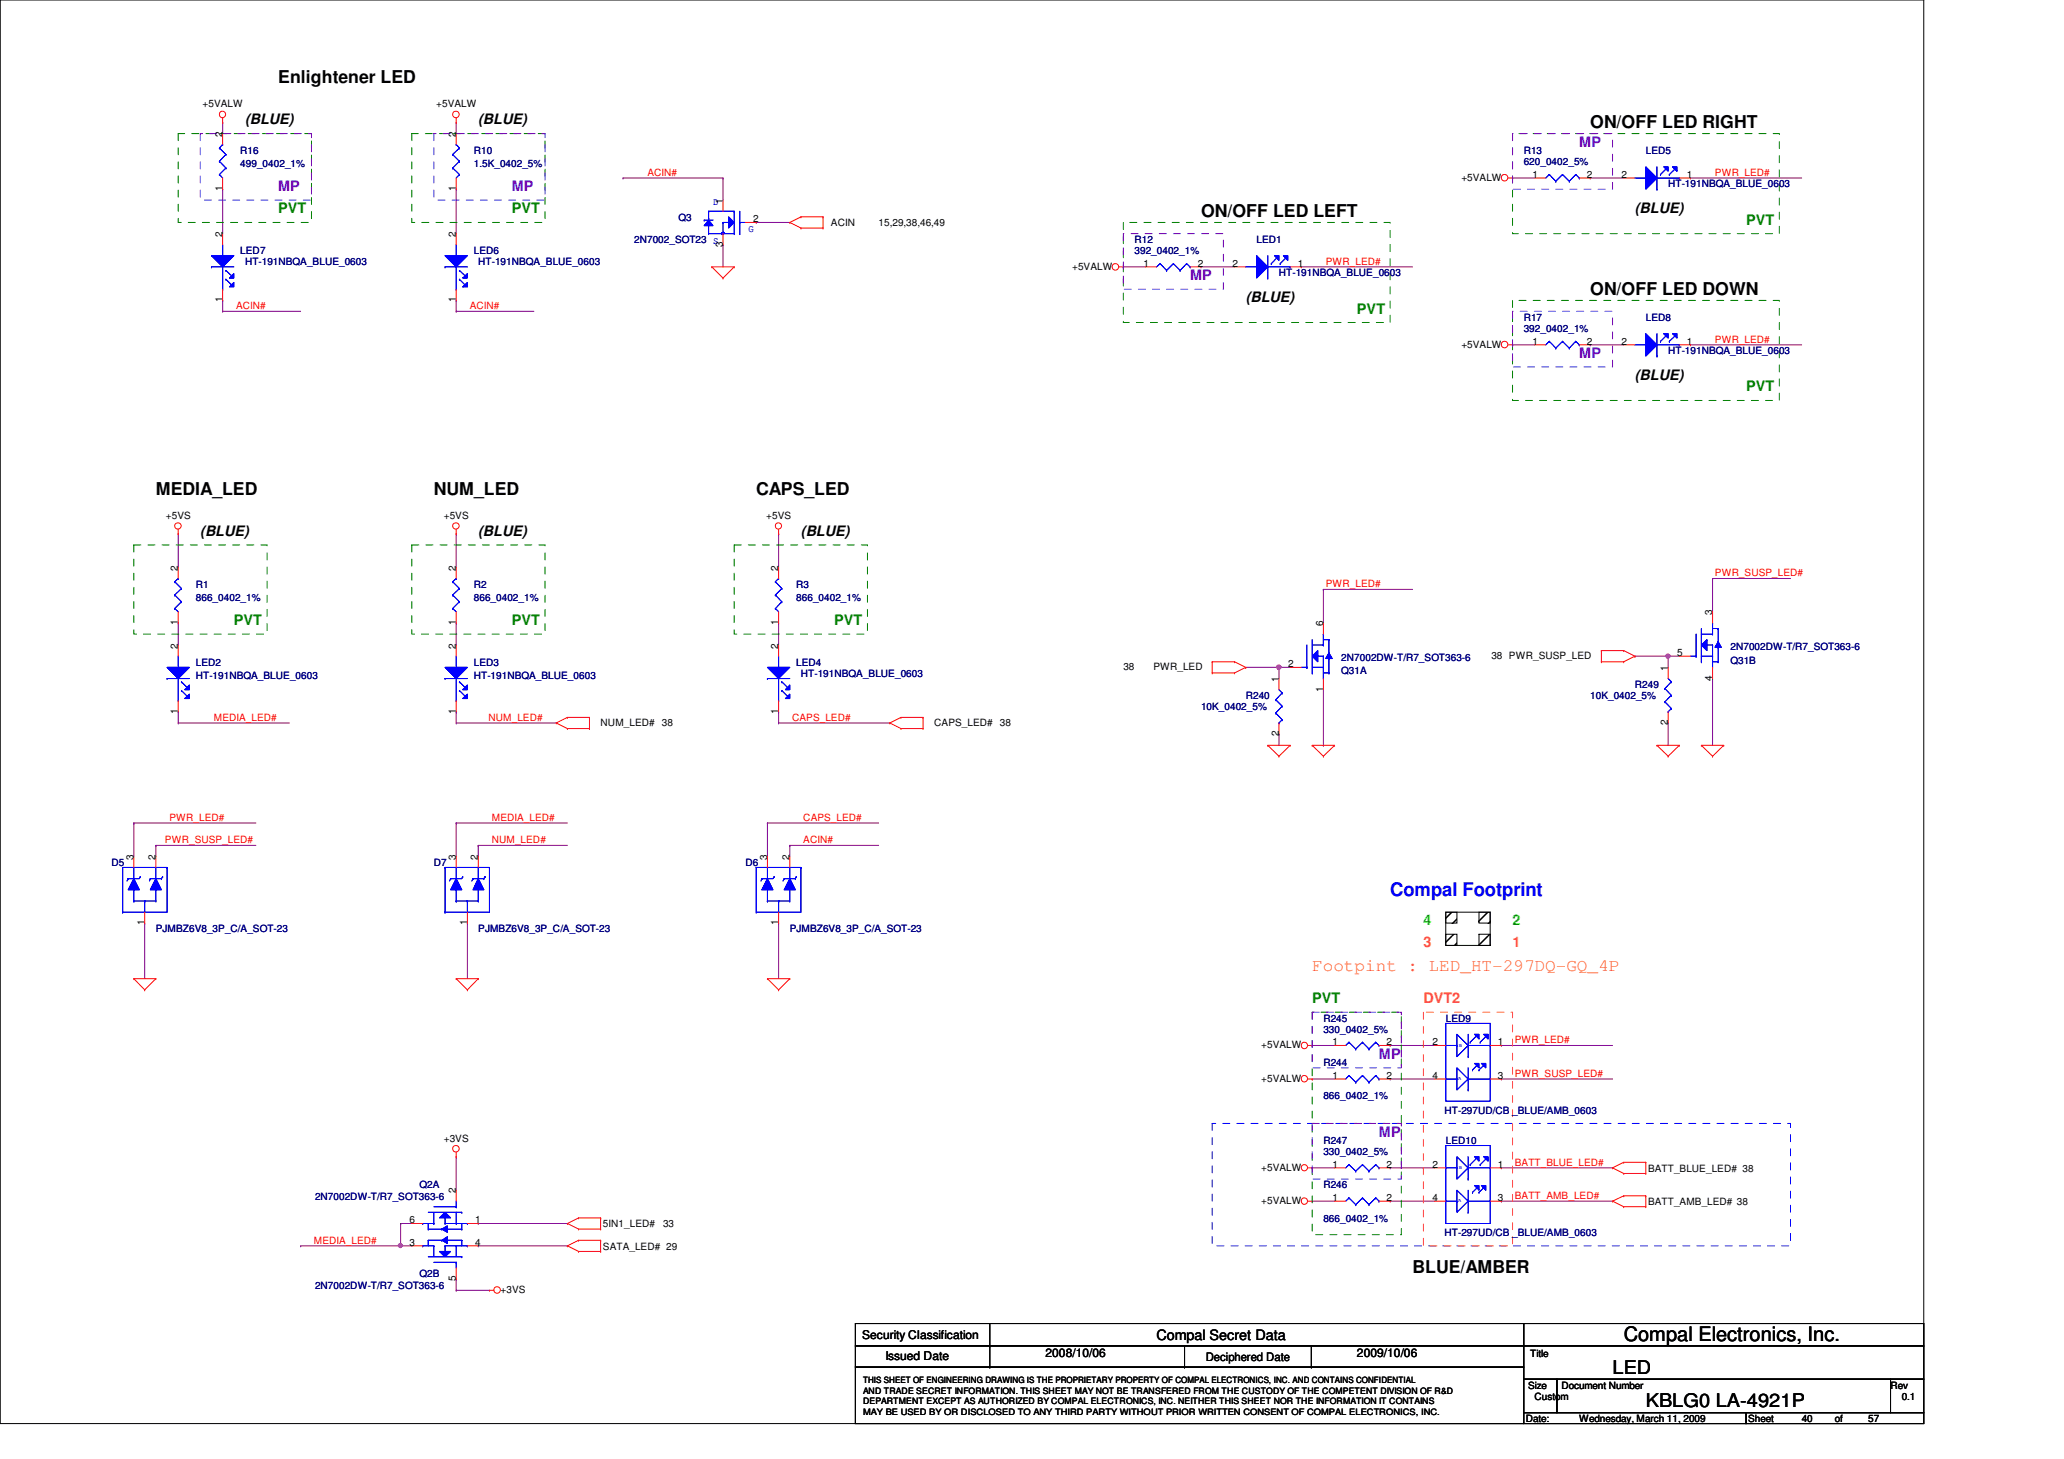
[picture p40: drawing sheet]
<svg xmlns="http://www.w3.org/2000/svg" width="297mm" height="210mm" viewBox="0 0 297 210" stroke-linecap="round" stroke-linejoin="round" font-family="sans-serif">
<defs><g id="words">
<text font-size="2.9" x="233.7" y="193">Compal Electronics, Inc.</text>
<text font-size="2.7" fill="#00f" x="200.1" y="128.9">Compal Footprint</text>
<g font-size="2.7">
<text x="232.1" y="197.7">LED</text>
<text x="236.9" y="202.5">KBLG0 LA-4921P</text>
</g>
<g font-size="2.5">
<text x="40" y="12">Enlightener LED</text>
<text x="228.9" y="18.4">ON/OFF LED RIGHT</text>
<text x="172.8" y="31.2">ON/OFF LED LEFT</text>
<text x="228.9" y="42.4">ON/OFF LED DOWN</text>
<text x="22.4" y="71.2">MEDIA_LED</text>
<text x="62.4" y="71.2">NUM_LED</text>
<text x="108.8" y="71.2">CAPS_LED</text>
<text x="203.3" y="183.2">BLUE/AMBER</text>
</g>
<text font-size="2.5" fill="#ff8000" x="188.8" y="139.7">Footpint : LED_HT-297DQ-GQ_4P</text>
<g font-size="2.1">
<text x="35.3" y="17.9">(BLUE)</text>
<text x="68.8" y="17.9">(BLUE)</text>
<text x="235.3" y="30.7">(BLUE)</text>
<text x="179.3" y="43.5">(BLUE)</text>
<text x="235.3" y="54.7">(BLUE)</text>
<text x="28.8" y="77.1">(BLUE)</text>
<text x="68.8" y="77.1">(BLUE)</text>
<text x="115.3" y="77.1">(BLUE)</text>
<text x="166.5" y="192.8">Compal Secret Data</text>
</g>
<g font-size="2.1" fill="#8000ff">
<text x="227.3" y="21.1">MP</text>
<text x="40" y="27.5">MP</text>
<text x="73.7" y="27.5">MP</text>
<text x="171.3" y="40.3">MP</text>
<text x="227.3" y="51.5">MP</text>
<text x="198.5" y="152.3">MP</text>
<text x="198.5" y="163.5">MP</text>
</g>
<g font-size="2.1" fill="#008000">
<text x="40" y="30.7">PVT</text>
<text x="73.7" y="30.7">PVT</text>
<text x="251.3" y="32.3">PVT</text>
<text x="195.3" y="45.1">PVT</text>
<text x="251.3" y="56.3">PVT</text>
<text x="33.7" y="89.9">PVT</text>
<text x="73.7" y="89.9">PVT</text>
<text x="120.1" y="89.9">PVT</text>
<text x="188.8" y="144.3">PVT</text>
</g>
<g font-size="2.1" fill="#ff8000">
<text x="204.8" y="136.3">3</text>
<text x="217.7" y="136.3">1</text>
<text x="204.8" y="144.3">DVT2</text>
</g>
<g font-size="2.1" fill="#0f0">
<text x="204.8" y="133.1">4</text>
<text x="217.7" y="133.1">2</text>
</g>
<g font-size="1.7">
<text x="124.1" y="192.7">Security Classification</text>
<text x="127.4" y="195.7">Issued Date</text>
<text x="150.4" y="195.2">2008/10/06</text>
<text x="173.5" y="195.8">Deciphered Date</text>
<text x="195.3" y="195.2">2009/10/06</text>
</g>
<g font-size="1.4">
<text x="29.2" y="15.5">+5VALW</text>
<text x="62.8" y="15.5">+5VALW</text>
<text x="32" y="19.7" transform="rotate(-90 32 19.7)">2</text>
<text x="65.6" y="19.7" transform="rotate(-90 65.6 19.7)">2</text>
<text x="32" y="27.5" transform="rotate(-90 32 27.5)">1</text>
<text x="65.6" y="27.5" transform="rotate(-90 65.6 27.5)">1</text>
<text x="104" y="29.3" transform="rotate(-90 104 29.3)">1</text>
<text x="210.3" y="26">+5VALW</text>
<text x="220.6" y="25.6">1</text>
<text x="228.4" y="25.6">2</text>
<text x="233.4" y="25.6">2</text>
<text x="242.8" y="25.6">1</text>
<text x="32" y="34.1" transform="rotate(-90 32 34.1)">2</text>
<text x="65.6" y="34.1" transform="rotate(-90 65.6 34.1)">2</text>
<text x="104" y="35.5" transform="rotate(-90 104 35.5)">3</text>
<text x="108.4" y="32">2</text>
<text x="119.6" y="32.6">ACIN</text>
<text x="126.4" y="32.6">15,29,38,46,49</text>
<text x="154.3" y="38.8">+5VALW</text>
<text x="164.5" y="38.4">1</text>
<text x="172.4" y="38.4">2</text>
<text x="177.4" y="38.4">2</text>
<text x="186.8" y="38.4">1</text>
<text x="32" y="43.5" transform="rotate(-90 32 43.5)">1</text>
<text x="65.6" y="43.5" transform="rotate(-90 65.6 43.5)">1</text>
<text x="210.3" y="50">+5VALW</text>
<text x="220.6" y="49.6">1</text>
<text x="228.4" y="49.6">2</text>
<text x="233.4" y="49.6">2</text>
<text x="242.8" y="49.6">1</text>
<text x="23.9" y="74.6">+5VS</text>
<text x="63.9" y="74.6">+5VS</text>
<text x="110.3" y="74.6">+5VS</text>
<text x="25.6" y="82.1" transform="rotate(-90 25.6 82.1)">2</text>
<text x="65.6" y="82.1" transform="rotate(-90 65.6 82.1)">2</text>
<text x="112" y="82.1" transform="rotate(-90 112 82.1)">2</text>
<text x="25.6" y="89.9" transform="rotate(-90 25.6 89.9)">1</text>
<text x="65.6" y="89.9" transform="rotate(-90 65.6 89.9)">1</text>
<text x="112" y="89.9" transform="rotate(-90 112 89.9)">1</text>
<text x="246.4" y="88.5" transform="rotate(-90 246.4 88.5)">3</text>
<text x="25.6" y="93.3" transform="rotate(-90 25.6 93.3)">2</text>
<text x="65.6" y="93.3" transform="rotate(-90 65.6 93.3)">2</text>
<text x="112" y="93.3" transform="rotate(-90 112 93.3)">2</text>
<text x="185.4" y="96">2</text>
<text x="190.4" y="90.1" transform="rotate(-90 190.4 90.1)">6</text>
<text x="214.6" y="94.8">38 PWR_SUSP_LED</text>
<text x="241.4" y="94.4">5</text>
<text x="161.7" y="96.4">38</text>
<text x="166" y="96.4">PWR_LED</text>
<text x="184" y="98.1" transform="rotate(-90 184 98.1)">1</text>
<text x="190.4" y="99.5" transform="rotate(-90 190.4 99.5)">1</text>
<text x="240" y="96.5" transform="rotate(-90 240 96.5)">1</text>
<text x="246.4" y="97.9" transform="rotate(-90 246.4 97.9)">4</text>
<text x="25.6" y="102.7" transform="rotate(-90 25.6 102.7)">1</text>
<text x="65.6" y="102.7" transform="rotate(-90 65.6 102.7)">1</text>
<text x="86.4" y="104.4">NUM_LED#</text>
<text x="95.2" y="104.4">38</text>
<text x="112" y="102.7" transform="rotate(-90 112 102.7)">1</text>
<text x="134.4" y="104.4">CAPS_LED#</text>
<text x="143.9" y="104.4">38</text>
<text x="184" y="105.9" transform="rotate(-90 184 105.9)">2</text>
<text x="240" y="104.3" transform="rotate(-90 240 104.3)">2</text>
<text x="19.2" y="123.7" transform="rotate(-90 19.2 123.7)">3</text>
<text x="22.4" y="123.7" transform="rotate(-90 22.4 123.7)">2</text>
<text x="65.6" y="123.7" transform="rotate(-90 65.6 123.7)">3</text>
<text x="68.8" y="123.7" transform="rotate(-90 68.8 123.7)">2</text>
<text x="110.4" y="123.7" transform="rotate(-90 110.4 123.7)">3</text>
<text x="113.6" y="123.7" transform="rotate(-90 113.6 123.7)">2</text>
<text x="20.8" y="133.1" transform="rotate(-90 20.8 133.1)">1</text>
<text x="67.2" y="133.1" transform="rotate(-90 67.2 133.1)">1</text>
<text x="112" y="133.1" transform="rotate(-90 112 133.1)">1</text>
<text x="181.5" y="155.6">+5VALW</text>
<text x="181.5" y="150.8">+5VALW</text>
<text x="191.8" y="155.2">1</text>
<text x="191.8" y="150.4">1</text>
<text x="199.6" y="155.2">2</text>
<text x="199.6" y="150.4">2</text>
<text x="206.2" y="150.4">2</text>
<text x="206.2" y="155.2">4</text>
<text x="215.6" y="150.4">1</text>
<text x="215.6" y="155.2">3</text>
<text x="63.9" y="164.3">+3VS</text>
<text x="191.8" y="168">1</text>
<text x="199.6" y="168">2</text>
<text x="206.2" y="168">2</text>
<text x="215.6" y="168">1</text>
<text x="65.6" y="171.7" transform="rotate(-90 65.6 171.7)">2</text>
<text x="181.5" y="173.2">+5VALW</text>
<text x="181.5" y="168.4">+5VALW</text>
<text x="191.8" y="172.8">1</text>
<text x="199.6" y="172.8">2</text>
<text x="206.2" y="172.8">4</text>
<text x="215.6" y="172.8">3</text>
<text x="237.2" y="168.6">BATT_BLUE_LED# 38</text>
<text x="237.2" y="173.4">BATT_AMB_LED# 38</text>
<text x="58.9" y="176">6</text>
<text x="58.9" y="179.2">3</text>
<text x="68.4" y="176">1</text>
<text x="68.4" y="179.2">4</text>
<text x="86.8" y="179.8">SATA_LED# 29</text>
<text x="86.8" y="176.6">5IN1_LED#</text>
<text x="95.4" y="176.6">33</text>
<text x="65.6" y="184.3" transform="rotate(-90 65.6 184.3)">5</text>
<text x="72" y="186">+3VS</text>
<text x="220.2" y="195.2">Title</text>
<text x="219.9" y="199.8">Size</text>
<text x="220.8" y="201.4">Custom</text>
<text x="224.7" y="199.8">Document Number</text>
<text x="272.1" y="199.8">Rev</text>
<text x="273.7" y="201.4">0.1</text>
<text x="219.6" y="204.6">Date:</text>
<text x="227.3" y="204.6">Wednesday, March 11, 2009</text>
<text x="251.6" y="204.6">Sheet</text>
<text x="259.3" y="204.6">40</text>
<text x="264.1" y="204.6">of</text>
<text x="268.9" y="204.6">57</text>
</g>
<g font-size="1.4" fill="#000080">
<text x="34.6" y="22.1">R16</text>
<text x="68.2" y="22.1">R10</text>
<text x="219.3" y="22.1">R13</text>
<text x="219.3" y="23.7">620_0402_5%</text>
<text x="236.9" y="22.1">LED5</text>
<text x="34.6" y="24.1">499_0402_1%</text>
<text x="68.2" y="24.1">1.5K_0402_5%</text>
<text x="240.1" y="27">HT-191NBQA_BLUE_0603</text>
<text x="91.3" y="35">2N7002_SOT23 S</text>
<text x="97.7" y="31.7">Q3</text>
<text x="163.3" y="35">R12</text>
<text x="180.8" y="35">LED1</text>
<text x="34.6" y="36.6">LED7</text>
<text x="35.3" y="38.1">HT-191NBQA_BLUE_0603</text>
<text x="68.2" y="36.6">LED6</text>
<text x="68.8" y="38.1">HT-191NBQA_BLUE_0603</text>
<text x="163.3" y="36.6">392_0402_1%</text>
<text x="184.1" y="39.8">HT-191NBQA_BLUE_0603</text>
<text x="219.3" y="46.1">R17</text>
<text x="219.3" y="47.8">392_0402_1%</text>
<text x="236.9" y="46.1">LED8</text>
<text x="240.1" y="51">HT-191NBQA_BLUE_0603</text>
<text x="28.2" y="84.6">R1</text>
<text x="28.2" y="86.5">866_0402_1%</text>
<text x="68.2" y="84.6">R2</text>
<text x="68.2" y="86.5">866_0402_1%</text>
<text x="114.6" y="84.6">R3</text>
<text x="114.6" y="86.5">866_0402_1%</text>
<text x="28.2" y="95.8">LED2</text>
<text x="68.2" y="95.8">LED3</text>
<text x="114.6" y="95.8">LED4</text>
<text x="193" y="95.1">2N7002DW-T/R7_SOT363-6</text>
<text x="249" y="95.5">Q31B</text>
<text x="249" y="93.5">2N7002DW-T/R7_SOT363-6</text>
<text x="28.2" y="97.7">HT-191NBQA_BLUE_0603</text>
<text x="68.2" y="97.7">HT-191NBQA_BLUE_0603</text>
<text x="115.3" y="97.4">HT-191NBQA_BLUE_0603</text>
<text x="179.3" y="100.6">R240</text>
<text x="193" y="97">Q31A</text>
<text x="228.9" y="100.6">10K_0402_5%</text>
<text x="235.3" y="99">R249</text>
<text x="172.8" y="102.2">10K_0402_5%</text>
<text x="16" y="124.6">D5</text>
<text x="62.4" y="124.6">D7</text>
<text x="107.3" y="124.6">D6</text>
<text x="22.4" y="134.2">PJMBZ6V8_3P_C/A_SOT-23</text>
<text x="68.8" y="134.2">PJMBZ6V8_3P_C/A_SOT-23</text>
<text x="113.7" y="134.2">PJMBZ6V8_3P_C/A_SOT-23</text>
<text x="190.5" y="147">R245</text>
<text x="190.5" y="148.6">330_0402_5%</text>
<text x="208.1" y="147">LED9</text>
<text x="190.5" y="153.4">R244</text>
<text x="190.5" y="158.2">866_0402_1%</text>
<text x="207.9" y="160.3">HT-297UD/CB _BLUE/AMB_0603</text>
<text x="190.5" y="164.6">R247</text>
<text x="190.5" y="166.2">330_0402_5%</text>
<text x="208.1" y="164.6">LED10</text>
<text x="45.3" y="172.6">2N7002DW-T/R7_SOT363-6</text>
<text x="60.4" y="171">Q2A</text>
<text x="190.5" y="171">R246</text>
<text x="190.5" y="175.8">866_0402_1%</text>
<text x="207.9" y="177.8">HT-297UD/CB _BLUE/AMB_0603</text>
<text x="45.3" y="185.4">2N7002DW-T/R7_SOT363-6</text>
<text x="60.4" y="183.8">Q2B</text>
</g>
<g font-size="1.4" fill="#f00">
<text x="93.2" y="25.3">ACIN#</text>
<text x="246.8" y="25.3">PWR_LED#</text>
<text x="190.8" y="38.1">PWR_LED#</text>
<text x="34" y="44.4">ACIN#</text>
<text x="67.6" y="44.4">ACIN#</text>
<text x="246.8" y="49.3">PWR_LED#</text>
<text x="246.8" y="82.9">PWR_SUSP_LED#</text>
<text x="190.8" y="84.5">PWR_LED#</text>
<text x="30.8" y="103.7">MEDIA_LED#</text>
<text x="70.3" y="103.7">NUM_LED#</text>
<text x="114" y="103.7">CAPS_LED#</text>
<text x="24.4" y="118.1">PWR_LED#</text>
<text x="70.8" y="118.1">MEDIA_LED#</text>
<text x="115.6" y="118.1">CAPS_LED#</text>
<text x="23.7" y="121.3">PWR_SUSP_LED#</text>
<text x="70.8" y="121.3">NUM_LED#</text>
<text x="115.6" y="121.3">ACIN#</text>
<text x="218" y="154.9">PWR_SUSP_LED#</text>
<text x="218" y="150.1">PWR_LED#</text>
<text x="218" y="167.7">BATT_BLUE_LED#</text>
<text x="218" y="172.5">BATT_AMB_LED#</text>
<text x="45.2" y="178.9">MEDIA_LED#</text>
</g>
<g font-size="1.4" fill="#00f">
<text x="102.6" y="29.5">D</text>
<text x="107.7" y="33.4">G</text>
</g>
<g font-size="1.3">
<text x="124.2" y="202">DEPARTMENT EXCEPT AS AUTHORIZED BY COMPAL ELECTRONICS, INC. NEITHER THIS SHEET NOR THE INFORMATION IT CONTAINS</text>
<text x="124.2" y="199">THIS SHEET OF ENGINEERING DRAWING IS THE PROPRIETARY PROPERTY OF COMPAL ELECTRONICS, INC. AND CONTAINS CONFIDENTIAL</text>
<text x="124.2" y="200.5">AND TRADE SECRET INFORMATION. THIS SHEET MAY NOT BE TRANSFERED FROM THE CUSTODY OF THE COMPETENT DIVISION OF R&amp;D</text>
<text x="124.2" y="203.5">MAY BE USED BY OR DISCLOSED TO ANY THIRD PARTY WITHOUT PRIOR WRITTEN CONSENT OF COMPAL ELECTRONICS, INC.</text>
</g>
<g font-size=".8" fill="#00f">
<text x="209.8" y="155.4">A</text>
<text x="210" y="150.6">B</text>
<text x="209.8" y="173">A</text>
<text x="210" y="168.2">B</text>
</g>
</g></defs>
<path d="M0 0h276.9v204.8h-276.9z" fill="none" stroke="#000" stroke-width=".14"/>
<g fill="none" stroke="#800040" stroke-width=".14">
<path d="M32 17.6h.1M32 17.6v1.6M65.7 17.6h.1M65.7 17.6v1.6M32 27.2h.1M32 27.2v6.4M65.7 27.2h.1M65.7 27.2v6.4M89.7 25.6h.1M89.7 25.6h14.4M104.1 35.2h.1M104.1 25.6h.1"/>
<path d="M104.1 25.6v3.2M104.1 35.2v3.2M108.8 32h.1M108.8 32h4.9M32 44.8h.1M32 43.2h.1M32 44.8h11.3M32 43.2v1.6M65.7 44.8h.1M65.7 43.2h.1M65.7 44.8h11.1M65.7 43.2v1.6"/>
<path d="M184.1 96h.1M184.1 96v1.6M184.1 96h1.6M190.5 84.8h.1M190.5 84.8h12.8M190.5 99.2v8M235.3 94.4h.1M235.3 94.4h4.8M240.1 94.4h.1M240.1 94.4v1.6M246.5 83.2h.1M246.5 83.2v4.8"/>
<path d="M184.1 105.6h.1M184.1 105.6v1.6M190.5 107.2h.1M240.1 104h.1M240.1 104v3.2M188.8 150.4h.1M188.8 155.2h.1M188.8 150.4h3.3M188.8 155.2h3.3M200.1 150.4h.1M200.1 155.2h.1M200.1 150.4h6.4"/>
<path d="M200.1 155.2h6.4M216.1 155.2h.1M216.1 150.4h.1M216.1 150.4h16M216.1 155.2h16M216.1 168h.1M216.1 172.8h.1M216.1 168h16M216.1 172.8h16"/>
</g>
<circle cx="184" cy="96" r=".32" fill="#f0f"/>
<circle cx="184" cy="96" r=".32" fill="none" stroke="#f0f" stroke-width=".14"/>
<path d="M179.3 96h.1M179.3 96h4.8M190.5 84.8h.1M190.5 84.8v4.8M240.1 94.4h.1M240.1 94.4h1.6M246.5 83.2h.1M246.5 83.2h11.2" fill="none" stroke="#800040" stroke-width=".14"/>
<circle cx="240.1" cy="94.4" r=".31" fill="#f0f"/>
<circle cx="240.1" cy="94.4" r=".31" fill="none" stroke="#f0f" stroke-width=".14"/>
<g fill="none" stroke="#800040" stroke-width=".14">
<path d="M25.7 76.8h.1M25.7 76.8v4.8M65.7 76.8h.1M65.7 76.8v4.8M112.1 76.8h.1M112.1 76.8v4.8M25.7 89.6h.1M25.7 89.6v3.2M65.7 89.6h.1M65.7 89.6v3.2M112.1 89.6h.1M112.1 89.6v3.2"/>
<path d="M246.5 97.6h.1M246.5 97.6v9.6M19.3 118.4h.1M19.3 118.4h17.5M19.3 118.4v4.8M25.7 104h.1M25.7 102.4h.1M25.7 102.4v1.6M25.7 104h16M65.7 118.4h.1M65.7 104h.1M65.7 102.4h.1"/>
<path d="M65.7 118.4h16M65.7 102.4v1.6M65.7 118.4v4.8M65.7 104h14.3M110.4 118.4h.1M110.4 118.4h16M110.4 118.4v4.8M112.1 104h.1M112.1 102.4h.1M112.1 102.4v1.6M112.1 104h16M20.8 132.8h.1"/>
<path d="M20.8 132.8v8M22.4 121.6h.1M22.4 121.6h14.4M22.4 121.6v1.6M67.3 132.8h.1M67.3 132.8v8M68.8 121.6h.1M68.8 121.6h12.9M68.8 121.6v1.6M112.1 132.8h.1M112.1 132.8v8M113.7 121.6h.1"/>
<path d="M113.7 121.6h12.7M113.7 121.6v1.6M57.7 176h.1M57.7 176v3.2M65.7 166.4h.1M65.7 166.4v4.8M68.8 179.2h.1M68.8 179.2h12.9M65.7 184h.1M65.7 185.6h.1M65.7 184v1.6M65.7 185.6h4.7"/>
</g>
<circle cx="57.6" cy="179.2" r=".3" fill="#f0f"/>
<circle cx="57.6" cy="179.2" r=".3" fill="none" stroke="#f0f" stroke-width=".14"/>
<g fill="none" stroke="#800040" stroke-width=".14">
<path d="M161.7 38.4h.1M161.7 38.4h3.1M172.8 38.4h.1M172.8 38.4h4.9M187.3 38.4h.1M187.3 38.4h16M217.7 25.6h.1M217.7 25.6h3.1M228.9 25.6h.1M228.9 25.6h4.8M243.3 25.6h.1M243.3 25.6h16"/>
<path d="M217.7 49.6h.1M217.7 49.6h3.1M228.9 49.6h.1M228.9 49.6h4.8M243.3 49.6h.1M243.3 49.6h16M43.3 179.2h.1M43.3 179.2h16M57.7 176h.1M57.7 179.2h.1M57.7 176h1.6M68.8 176h.1"/>
<path d="M68.8 176h12.9M188.8 168h.1M188.8 172.8h.1M188.8 168h3.3M188.8 172.8h3.3M200.1 168h.1M200.1 172.8h.1M200.1 168h6.4M200.1 172.8h6.4"/>
</g>
<g fill="none" stroke="#f00" stroke-width=".14">
<path d="M32 17.6h.1M32 17v.6M65.7 17.6h.1M65.7 17v.6M102.4 38.4h.1M102.4 38.4h3.3M102.4 38.4l1.7 1.6M105.7 38.4h.1M105.7 38.4l-1.6 1.6M113.7 32h.1M113.7 32l1.6 .8M115.3 32.8h.1"/>
<path d="M115.3 31.2h.1M115.3 32.8h3.1M115.3 31.2h3.1M115.3 31.2l-1.6 .8M118.4 32.8h.1M118.4 31.2h.1M118.4 31.2v1.6M161 38.4h.7M161.7 38.4h.1M217 25.6h.7M217.7 25.6h.1M104.1 40h.1"/>
<path d="M217 49.6h.7M217.7 49.6h.1M25.7 76.8h.1M25.7 76.2v.6M65.7 76.8h.1M65.7 76.2v.6M112.1 76.8h.1M112.1 76.2v.6M174.5 95.2h.1M174.5 96.8h.1M174.5 96.8h3.2M174.5 95.2h3.2"/>
<path d="M174.5 95.2v1.6M177.7 96.8h.1M177.7 95.2h.1M177.7 95.2l1.6 .8M179.3 96h.1M179.3 96l-1.6 .8M184.1 97.6v1.6M230.5 93.6h.1M230.5 95.2h.1M230.5 95.2h3.2M230.5 93.6h3.2M230.5 93.6v1.6"/>
<path d="M233.7 95.2h.1M233.7 93.6h.1M233.7 93.6l1.6 .8M235.3 94.4h.1M235.3 94.4l-1.6 .8M80 104h.1M80 104l1.7 .8M81.7 103.2h.1M81.7 104.8h.1M81.7 103.2h3.1M81.7 104.8h3.1M81.7 103.2l-1.7 .8"/>
<path d="M84.8 104.8h.1M84.8 103.2h.1M84.8 103.2v1.6M128.1 104h.1M128.1 104l1.6 .8M129.7 103.2h.1M129.7 104.8h.1M129.7 103.2h3.1M129.7 103.2l-1.6 .8M129.7 104.8h3.1M132.8 104.8h.1M132.8 103.2h.1"/>
<path d="M132.8 103.2v1.6M182.5 107.2h.1M182.5 107.2h3.2M182.5 107.2l1.6 1.6M184.1 108.8h.1M184.1 104v1.6M185.7 107.2h.1M185.7 107.2l-1.6 1.6M188.8 107.2h.1M188.8 107.2h3.3M188.8 107.2l1.7 1.6M190.5 108.8h.1"/>
<path d="M192.1 107.2h.1M192.1 107.2l-1.6 1.6M238.5 107.2h.1M238.5 107.2h3.2M238.5 107.2l1.6 1.6M240.1 108.8h.1M241.7 107.2h.1M241.7 107.2l-1.6 1.6M244.9 107.2h.1M244.9 107.2h3.2M244.9 107.2l1.6 1.6M246.5 108.8h.1"/>
<path d="M248.1 107.2h.1M248.1 107.2l-1.6 1.6M19.3 140.8h.1M19.3 140.8h3.1M19.3 140.8l1.5 1.6M20.8 142.4h.1M22.4 140.8h.1M22.4 140.8l-1.6 1.6M65.7 140.8h.1M65.7 140.8h3.1M65.7 140.8l1.6 1.6M67.3 142.4h.1"/>
<path d="M68.8 140.8h.1M68.8 140.8l-1.5 1.6M110.4 140.8h.1M110.4 140.8h3.3M110.4 140.8l1.7 1.6M112.1 142.4h.1M113.7 140.8h.1M113.7 140.8l-1.6 1.6M188.2 155.2h.6M188.2 150.4h.6M188.8 155.2h.1M188.8 150.4h.1"/>
<path d="M65.7 166.4h.1M65.7 165.8v.6M81.7 179.2h.1M81.7 176h.1M81.7 179.2l1.6 .8M81.7 176l1.6 .8M83.3 178.4h.1M83.3 176.8h.1M83.3 175.2h.1M83.3 178.4h3.1M83.3 178.4l-1.6 .8M83.3 176.8h3.1"/>
<path d="M83.3 175.2h3.1M83.3 175.2l-1.6 .8M86.4 178.4h.1M86.4 176.8h.1M86.4 175.2h.1M86.4 175.2v1.6M86.4 178.4v1.6M188.2 172.8h.6M188.2 168h.6M188.8 172.8h.1M188.8 168h.1M192.1 172.8h1.6"/>
<path d="M198.5 172.8h1.6M232.1 168h.1M232.1 172.8h.1M232.1 168l1.6 .8M232.1 172.8l1.6 .8M233.7 167.2h.1M233.7 168.8h.1M233.7 172h.1M233.7 173.6h.1M233.7 167.2h3.2M233.7 167.2l-1.6 .8M233.7 168.8h3.2"/>
<path d="M233.7 172h3.2M233.7 172l-1.6 .8M233.7 173.6h3.2M236.9 168.8h.1M236.9 167.2h.1M236.9 173.6h.1M236.9 172h.1M236.9 167.2v1.6M236.9 172v1.6M70.4 185.6h.1M70.4 185.6h.7M83.3 180h.1"/>
<path d="M83.3 180h3.1M86.4 180h.1"/>
<circle cx="32" cy="16.5" r=".46"/>
<circle cx="65.6" cy="16.5" r=".47"/>
<circle cx="160.5" cy="38.4" r=".47"/>
<circle cx="216.5" cy="25.6" r=".47"/>
<circle cx="216.5" cy="49.6" r=".47"/>
<circle cx="25.6" cy="75.7" r=".46"/>
<circle cx="65.6" cy="75.7" r=".46"/>
<circle cx="112" cy="75.7" r=".45"/>
<circle cx="187.7" cy="155.2" r=".46"/>
<circle cx="187.7" cy="150.4" r=".46"/>
<circle cx="65.6" cy="165.3" r=".47"/>
<circle cx="187.7" cy="172.8" r=".46"/>
<circle cx="187.7" cy="168" r=".45"/>
<circle cx="71.5" cy="185.6" r=".47"/>
</g>
<g fill="none" stroke="#000" stroke-width=".14">
<path d="M208.1 131.2h6.4v4.8h-6.4zM208.1 134.4h1.6v1.6h-1.6zM208.1 131.2h1.6v1.6h-1.6zM212.8 131.2h1.7v1.6h-1.7zM212.8 134.4h1.7v1.6h-1.7zM123.1 190.4h96.2v3.2h-96.2zM123.1 193.6h96.2v3.1h-96.2zM123.1 196.7h96.2v8.1h-96.2zM142.4 193.6h.1M142.4 196.7h.1M142.4 190.4v6.3M170.5 196.7h.1"/>
<path d="M170.5 193.6v3.1M188.7 196.7h.1M188.7 193.6v3.1M219.3 190.4h57.6v3.2h-57.6zM219.3 193.6h57.6v4.8h-57.6zM219.3 198.4h4.8v4.8h-4.8zM224.1 198.4h48v4.8h-48zM272.1 198.4h4.8v4.8h-4.8zM219.3 203.2h32v1.6h-32zM251.3 203.2h25.6v1.6h-25.6z"/>
</g>
<g fill="#000">
<path d="M208.1 134.4h1.6v1.6h-1.6z" fill-rule="evenodd"/>
<path d="M208.1 131.2h1.6v1.6h-1.6z" fill-rule="evenodd"/>
<path d="M212.8 131.2h1.7v1.6h-1.7z" fill-rule="evenodd"/>
<path d="M212.8 134.4h1.7v1.6h-1.7z" fill-rule="evenodd"/>
</g>
<path d="M174.5 161.6h83.2v17.6h-83.2z" fill="none" stroke="#00f" stroke-width=".14" stroke-dasharray="1 1 1 1 1 1 1 1"/>
<path d="M204.8 145.6h12.9v33.6h-12.9z" fill="none" stroke="#ff8000" stroke-width=".14" stroke-dasharray="1 1 1 1 1 1 1 1"/>
<path d="M25.7 19.2h19.1v12.8h-19.1zM59.3 19.2h19.1v12.8h-19.1zM217.7 19.2h38.4v14.4h-38.4zM161.7 32h38.4v14.4h-38.4zM217.7 43.2h38.4v14.4h-38.4zM19.3 78.4h19.1v12.8h-19.1zM59.3 78.4h19.1v12.8h-19.1zM105.7 78.4h19.1v12.8h-19.1zM188.8 145.6h12.9v32h-12.9z" fill="none" stroke="#008000" stroke-width=".14" stroke-dasharray="1 1 1 1 1 1 1 1"/>
<path d="M28.8 19.2h16v9.6h-16zM62.4 19.2h16v9.6h-16zM217.7 19.2h14.4v8h-14.4zM161.7 33.6h14.4v8h-14.4zM217.7 44.8h14.4v8h-14.4zM188.8 145.6h12.9v8h-12.9zM188.8 161.6h12.9v8h-12.9z" fill="none" stroke="#8000ff" stroke-width=".14" stroke-dasharray="1 1 1 1 1 1 1 1"/>
<g fill="none" stroke="#00f" stroke-width=".14">
<path d="M184.1 99.2l.4 .5M184.5 99.7h.1M184.5 99.7l-.9 1M183.6 100.7h.1M183.6 102.6h.1M183.6 100.7l.9 .9M183.6 102.6l.9 .9M184.1 104h.1M184.5 101.6h.1M184.5 103.5h.1M184.5 101.6l-.9 1M184.5 103.5l-.4 .5"/>
<path d="M194.1 172.3h.1M194.1 172.3l-.4 .5M194.1 172.3l1 1M195.1 173.3h.1M196.1 172.3h.1M196.1 172.3l-1 1M196.1 172.3l.9 1M197 173.3h.1M198 172.3h.1M198 172.3l-1 1M198 172.3l.5 .5M198.5 172.8h.1"/>
</g>
<path d="M180.8 36.8l1.7 1.6-1.7 1.6z" fill="#00f"/>
<path d="M180.8 36.8l1.7 1.6-1.7 1.6z" fill="none" stroke="#00f" stroke-width=".14"/>
<path d="M183.4 36.8h.7v.7z" fill="#00f"/>
<path d="M183.4 36.8h.7v.7z" fill="none" stroke="#00f" stroke-width=".14"/>
<path d="M184.7 36.8h.6v.7z" fill="#00f"/>
<path d="M179.3 38.4h1.5M180.8 38.4h.1M182.5 36.8v3.2M182.5 38.4h3.2M183 37.9h.1M183.7 37.1l-.7 .8M184.2 37.9h.1M184.7 36.8h.6v.7zM185 37.1l-.8 .8M185.7 38.4h.1M182.5 40h.1" fill="none" stroke="#00f" stroke-width=".14"/>
<path d="M180.8 36.8l1.7 1.6-1.7 1.6z" fill="#00f"/>
<path d="M180.8 36.8l1.7 1.6-1.7 1.6z" fill="none" stroke="#00f" stroke-width=".14"/>
<path d="M183.4 36.8h.7v.7z" fill="#00f"/>
<path d="M183.4 36.8h.7v.7z" fill="none" stroke="#00f" stroke-width=".14"/>
<path d="M184.7 36.8h.6v.7z" fill="#00f"/>
<g fill="none" stroke="#00f" stroke-width=".14">
<path d="M179.3 38.4h1.5M180.8 38.4h.1M182.5 36.8v3.2M182.5 38.4h3.2M183 37.9h.1M183.7 37.1l-.7 .8M184.2 37.9h.1M184.7 36.8h.6v.7zM185 37.1l-.8 .8M185.7 38.4h.1M182.5 40h.1M187.3 96h.8"/>
<path d="M188.1 96h.1M188.1 92.8v3.2M188.8 96.8h.1M188.8 96h1.7M188.8 92v4.8M188.8 92.8h1.7M190.5 96h.1M190.5 92.8h.1"/>
</g>
<path d="M177.7 38.4h1.6M185.7 38.4h1.6" fill="none" stroke="#f00" stroke-width=".14"/>
<path d="M189.6 93.6v1.6l-.8-.8z" fill="#00f"/>
<path d="M189.6 93.6v1.6l-.8-.8zM189.6 94.4h.9M190.5 94.4h.1M190.5 97.6h.1M190.5 91.2h.1M190.5 91.2v1.6M190.5 94.4v3.2M190.5 92h.8M191.3 94.7h.1M191.3 92h.1M191.3 94.7v2.1" fill="none" stroke="#00f" stroke-width=".14"/>
<path d="M191.3 93.9l.4 .8h-.9z" fill="#00f"/>
<g fill="none" stroke="#00f" stroke-width=".14">
<path d="M187.3 96h.8M188.1 96h.1M188.1 92.8v3.2M188.8 96.8h.1M188.8 96h1.7M188.8 92v4.8M188.8 92.8h1.7M190.5 96h.1M190.5 92.8h.1M190.5 96.8h.8M191.3 93.9l.4 .8h-.9zM191.3 93.9h.1"/>
<path d="M191.3 96.8h.1M191.3 92v1.9"/>
</g>
<path d="M189.6 93.6v1.6l-.8-.8z" fill="#00f"/>
<path d="M189.6 93.6v1.6l-.8-.8zM189.6 94.4h.9M190.5 94.4h.1M190.5 97.6h.1M190.5 91.2h.1M190.5 91.2v1.6M190.5 94.4v3.2M190.5 92h.8M191.3 94.7h.1M191.3 92h.1M191.3 94.7v2.1" fill="none" stroke="#00f" stroke-width=".14"/>
<path d="M191.3 93.9l.4 .8h-.9z" fill="#00f"/>
<path d="M190.5 96.8h.8M191.3 93.9l.4 .8h-.9zM191.3 93.9h.1M191.3 96.8h.1M191.3 92v1.9" fill="none" stroke="#00f" stroke-width=".14"/>
<path d="M185.7 96h1.6M190.5 89.6v1.6M190.5 97.6v1.6" fill="none" stroke="#f00" stroke-width=".14"/>
<path d="M113.7 126.4l.8 1.6h-1.6z" fill="#00f"/>
<g fill="none" stroke="#00f" stroke-width=".14">
<path d="M108.8 124.8h.1M108.8 131.2h.1M108.8 124.8v6.4M108.8 124.8h6.5M110.4 126.4h.1M110.4 124.8v1.6M112.1 129.6h.1M112.1 129.6v1.6M112.1 129.6h1.6M113.7 126.4l.8 1.6h-1.6zM113.7 129.6h.1M113.7 126.4h.1"/>
<path d="M113.7 124.8v1.6M113.7 128v1.6M115.3 124.8h.1M115.3 124.8v6.4h-6.5"/>
</g>
<path d="M110.4 126.4l.8 1.6h-1.6z" fill="#00f"/>
<g fill="none" stroke="#00f" stroke-width=".14">
<path d="M109.6 126.4h.1M109.6 126.4l-.1 .3M110.4 126.4l.8 1.6h-1.6zM110.4 129.6h.1M110.4 128v1.6M110.4 129.6h1.7M111.4 126.1h.1M111.4 126.1l-.2 .3h-1.6M112.9 126.4h.1M112.9 126.4h1.6M112.9 126.4l-.2 .3M114.5 126.4h.1"/>
<path d="M114.6 126.1h.1M114.6 126.1l-.1 .3"/>
</g>
<path d="M113.7 126.4l.8 1.6h-1.6z" fill="#00f"/>
<g fill="none" stroke="#00f" stroke-width=".14">
<path d="M108.8 124.8h.1M108.8 131.2h.1M108.8 124.8v6.4M108.8 124.8h6.5M110.4 126.4h.1M110.4 124.8v1.6M112.1 129.6h.1M112.1 129.6v1.6M112.1 129.6h1.6M113.7 126.4l.8 1.6h-1.6zM113.7 129.6h.1M113.7 126.4h.1"/>
<path d="M113.7 124.8v1.6M113.7 128v1.6M115.3 124.8h.1M115.3 124.8v6.4h-6.5"/>
</g>
<path d="M110.4 126.4l.8 1.6h-1.6z" fill="#00f"/>
<g fill="none" stroke="#00f" stroke-width=".14">
<path d="M223 25.1h.1M223 25.1l-.5 .5M223 25.1l.9 1M223.9 26.1h.1M224.9 25.1h.1M224.9 25.1l-1 1M224.9 25.1l.9 1M225.8 26.1h.1M226.8 25.1h.1M226.8 25.1l-1 1M226.8 25.1l.5 .5M227.3 25.6h.1"/>
<path d="M109.6 126.4h.1M109.6 126.4l-.1 .3M110.4 126.4l.8 1.6h-1.6zM110.4 129.6h.1M110.4 128v1.6M110.4 129.6h1.7M111.4 126.1h.1M111.4 126.1l-.2 .3h-1.6M112.9 126.4h.1M112.9 126.4h1.6M112.9 126.4l-.2 .3M114.5 126.4h.1"/>
<path d="M114.6 126.1h.1M114.6 126.1l-.1 .3M209.7 148.8l1.6 1.6-1.6 1.6z"/>
</g>
<path d="M220.8 25.6h1.7M227.3 25.6h1.6M110.4 123.2v1.6M112.1 131.2v1.6M113.7 123.2v1.6" fill="none" stroke="#f00" stroke-width=".14"/>
<path d="M212.2 148.8h.6v.7z" fill="#00f"/>
<path d="M212.2 148.8h.6v.7z" fill="none" stroke="#00f" stroke-width=".14"/>
<path d="M213.5 148.8h.7v.7z" fill="#00f"/>
<g fill="none" stroke="#00f" stroke-width=".14">
<path d="M208.1 150.4h1.6M209.7 153.6l1.6 1.6-1.6 1.6zM209.7 150.4h.1M211.3 152h.1M211.3 156.8h.1M211.3 148.8v3.2M211.3 153.6v3.2M211.3 150.4h3.2M211.6 149.9h.1M212.4 149.1l-.8 .8M212.8 153.9h.1M213 149.9h.1"/>
<path d="M213.5 148.8h.7v.7zM213.5 153.3l-.7 .6M213.8 149.1l-.8 .8M214.5 150.4h.1"/>
</g>
<path d="M212.2 153h.6v.6z" fill="#00f"/>
<path d="M212.2 153h.6v.6z" fill="none" stroke="#00f" stroke-width=".14"/>
<path d="M213.2 153h.6v.6z" fill="#00f"/>
<path d="M208.1 147.2h6.4v11.2h-6.4zM208.1 155.2h1.6M209.7 148.8l1.6 1.6-1.6 1.6zM209.7 155.2h.1M211.3 155.2h3.2M211.9 153.9h.1M212.6 153.3l-.7 .6M213.2 153h.6v.6zM214.5 155.2h.1" fill="none" stroke="#00f" stroke-width=".14"/>
<path d="M212.2 148.8h.6v.7z" fill="#00f"/>
<path d="M212.2 148.8h.6v.7z" fill="none" stroke="#00f" stroke-width=".14"/>
<path d="M213.5 148.8h.7v.7z" fill="#00f"/>
<g fill="none" stroke="#00f" stroke-width=".14">
<path d="M208.1 150.4h1.6M209.7 153.6l1.6 1.6-1.6 1.6zM209.7 150.4h.1M211.3 152h.1M211.3 156.8h.1M211.3 148.8v3.2M211.3 153.6v3.2M211.3 150.4h3.2M211.6 149.9h.1M212.4 149.1l-.8 .8M212.8 153.9h.1M213 149.9h.1"/>
<path d="M213.5 148.8h.7v.7zM213.5 153.3l-.7 .6M213.8 149.1l-.8 .8M214.5 150.4h.1"/>
</g>
<path d="M212.2 153h.6v.6z" fill="#00f"/>
<path d="M212.2 153h.6v.6z" fill="none" stroke="#00f" stroke-width=".14"/>
<path d="M213.2 153h.6v.6z" fill="#00f"/>
<g fill="none" stroke="#00f" stroke-width=".14">
<path d="M31.6 25.1h.1M31.6 23.2h.1M31.6 21.3h.1M31.6 25.1l.4 .5M31.6 23.2l.9 1M31.6 21.3l.9 .9M32 20.8h.1M32 20.8l-.4 .5M32.5 24.2h.1M32.5 22.2h.1M32.5 24.2l-.9 .9M32.5 22.2l-.9 1"/>
<path d="M208.1 147.2h6.4v11.2h-6.4zM208.1 155.2h1.6M209.7 155.2h.1M211.3 155.2h3.2M211.9 153.9h.1M212.6 153.3l-.7 .6M213.2 153h.6v.6zM214.5 155.2h.1"/>
</g>
<path d="M32 19.2v1.6M32 25.6v1.6M206.5 150.4h1.6M206.5 155.2h1.6M214.5 150.4h1.6M214.5 155.2h1.6" fill="none" stroke="#f00" stroke-width=".14"/>
<path d="M64 96h3.3l-1.6 1.6z" fill="#00f"/>
<path d="M64 96h3.3l-1.6 1.6z" fill="none" stroke="#00f" stroke-width=".14"/>
<path d="M67.3 98.6v.6h-.7z" fill="#00f"/>
<path d="M67.3 98.6v.6h-.7z" fill="none" stroke="#00f" stroke-width=".14"/>
<path d="M66.6 100.5l.7-.6v.6z" fill="#00f"/>
<path d="M64 97.6h.1M64 97.6h3.3M65.7 96h.1M65.7 94.4v1.6M65.7 97.6v3.2M66.1 98.1h.1M66.1 99.4h.1M66.1 98.1l.8 .8M66.1 99.4l.8 .8M65.7 100.8h.1M66.6 100.5l.7-.6v.6z" fill="none" stroke="#00f" stroke-width=".14"/>
<path d="M64 96h3.3l-1.6 1.6z" fill="#00f"/>
<path d="M64 96h3.3l-1.6 1.6z" fill="none" stroke="#00f" stroke-width=".14"/>
<path d="M67.3 98.6v.6h-.7z" fill="#00f"/>
<path d="M67.3 98.6v.6h-.7z" fill="none" stroke="#00f" stroke-width=".14"/>
<path d="M66.6 100.5l.7-.6v.6z" fill="#00f"/>
<g fill="none" stroke="#00f" stroke-width=".14">
<path d="M64 97.6h.1M64 97.6h3.3M65.7 96h.1M65.7 94.4v1.6M65.7 97.6v3.2M66.1 98.1h.1M66.1 99.4h.1M66.1 98.1l.8 .8M66.1 99.4l.8 .8M243.3 94.4h.8M244.1 94.4h.1M244.9 95.2h.1"/>
<path d="M244.9 94.4h1.6M244.9 90.4v4.8M244.9 91.2h1.6M246.5 96h.1M246.5 89.6h.1M246.5 94.4h.1M246.5 91.2h.1M246.5 89.6v1.6M246.5 92.8v3.2M65.7 100.8h.1M66.6 100.5l.7-.6v.6z"/>
</g>
<path d="M65.7 92.8v1.6M65.7 100.8v1.6" fill="none" stroke="#f00" stroke-width=".14"/>
<path d="M244.9 92.8l.8-.8v1.6z" fill="#00f"/>
<path d="M244.1 94.4h.1M244.1 91.2v3.2M244.9 92.8l.8-.8v1.6zM245.7 92.8h.8M246.5 92.8h.1M246.5 90.4h.8M246.5 95.2h.8M247.3 90.4h.1M247.3 95.2h.1" fill="none" stroke="#00f" stroke-width=".14"/>
<path d="M247.3 92.3l.4 .8h-.9z" fill="#00f"/>
<g fill="none" stroke="#00f" stroke-width=".14">
<path d="M243.3 94.4h.8M244.1 94.4h.1M244.9 95.2h.1M244.9 94.4h1.6M244.9 90.4v4.8M244.9 91.2h1.6M246.5 96h.1M246.5 89.6h.1M246.5 94.4h.1M246.5 91.2h.1M246.5 89.6v1.6M246.5 92.8v3.2"/>
<path d="M247.3 92.3l.4 .8h-.9zM247.3 92.3h.1M247.3 93.1h.1M247.3 90.4v1.9M247.3 93.1v2.1"/>
</g>
<path d="M244.9 92.8l.8-.8v1.6z" fill="#00f"/>
<path d="M244.1 94.4h.1M244.1 91.2v3.2M244.9 92.8l.8-.8v1.6zM245.7 92.8h.8M246.5 92.8h.1M246.5 90.4h.8M246.5 95.2h.8M247.3 90.4h.1M247.3 95.2h.1" fill="none" stroke="#00f" stroke-width=".14"/>
<path d="M247.3 92.3l.4 .8h-.9z" fill="#00f"/>
<path d="M247.3 92.3l.4 .8h-.9zM247.3 92.3h.1M247.3 93.1h.1M247.3 90.4v1.9M247.3 93.1v2.1" fill="none" stroke="#00f" stroke-width=".14"/>
<path d="M241.7 94.4h1.6M246.5 88v1.6M246.5 96v1.6" fill="none" stroke="#f00" stroke-width=".14"/>
<path d="M22.4 126.4l.8 1.6h-1.6z" fill="#00f"/>
<g fill="none" stroke="#00f" stroke-width=".14">
<path d="M17.6 124.8h.1M17.6 131.2h.1M17.6 124.8v6.4M17.6 124.8h6.4M19.3 126.4h.1M19.3 124.8v1.6M20.8 129.6h.1M20.8 129.6v1.6M20.8 129.6h1.6M22.4 126.4l.8 1.6h-1.6zM22.4 129.6h.1M22.4 126.4h.1"/>
<path d="M22.4 124.8v1.6M22.4 128v1.6M24 124.8h.1M24 124.8v6.4h-6.4"/>
</g>
<path d="M19.3 126.4l.8 1.6h-1.6z" fill="#00f"/>
<g fill="none" stroke="#00f" stroke-width=".14">
<path d="M18.5 126.4h.1M18.5 126.4l-.2 .3M19.3 126.4l.8 1.6h-1.6zM19.3 129.6h.1M19.3 128v1.6M19.3 129.6h1.5M20.2 126.1h.1M20.2 126.1l-.1 .3h-1.6M21.6 126.4h.1M21.6 126.4h1.6M21.6 126.4l-.1 .3M23.2 126.4h.1"/>
<path d="M23.4 126.1h.1M23.4 126.1l-.2 .3"/>
</g>
<path d="M22.4 126.4l.8 1.6h-1.6z" fill="#00f"/>
<g fill="none" stroke="#00f" stroke-width=".14">
<path d="M17.6 124.8h.1M17.6 131.2h.1M17.6 124.8v6.4M17.6 124.8h6.4M19.3 126.4h.1M19.3 124.8v1.6M20.8 129.6h.1M20.8 129.6v1.6M20.8 129.6h1.6M22.4 126.4l.8 1.6h-1.6zM22.4 129.6h.1M22.4 126.4h.1"/>
<path d="M22.4 124.8v1.6M22.4 128v1.6M24 124.8h.1M24 124.8v6.4h-6.4"/>
</g>
<path d="M19.3 126.4l.8 1.6h-1.6z" fill="#00f"/>
<g fill="none" stroke="#00f" stroke-width=".14">
<path d="M223 49.1h.1M223 49.1l-.5 .5M223 49.1l.9 1M223.9 50.1h.1M224.9 49.1h.1M224.9 49.1l-1 1M224.9 49.1l.9 1M225.8 50.1h.1M226.8 49.1h.1M226.8 49.1l-1 1M226.8 49.1l.5 .5M227.3 49.6h.1"/>
<path d="M18.5 126.4h.1M18.5 126.4l-.2 .3M19.3 126.4l.8 1.6h-1.6zM19.3 129.6h.1M19.3 128v1.6M19.3 129.6h1.5M20.2 126.1h.1M20.2 126.1l-.1 .3h-1.6M21.6 126.4h.1M21.6 126.4h1.6M21.6 126.4l-.1 .3M23.2 126.4h.1"/>
<path d="M23.4 126.1h.1M23.4 126.1l-.2 .3"/>
</g>
<path d="M220.8 49.6h1.7M227.3 49.6h1.6M19.3 123.2v1.6M20.8 131.2v1.6M22.4 123.2v1.6" fill="none" stroke="#f00" stroke-width=".14"/>
<path d="M68.8 126.4l.8 1.6h-1.5z" fill="#00f"/>
<g fill="none" stroke="#00f" stroke-width=".14">
<path d="M64 124.8h.1M64 131.2h.1M64 124.8v6.4M64 124.8h6.4M65.7 126.4h.1M65.7 124.8v1.6M67.3 129.6h.1M67.3 129.6v1.6M67.3 129.6h1.5M68.8 126.4l.8 1.6h-1.5zM68.8 129.6h.1M68.8 126.4h.1"/>
<path d="M68.8 124.8v1.6M68.8 128v1.6M70.4 124.8h.1M70.4 124.8v6.4h-6.4"/>
</g>
<path d="M65.7 126.4l.8 1.6h-1.6z" fill="#00f"/>
<g fill="none" stroke="#00f" stroke-width=".14">
<path d="M64.9 126.4h.1M64.9 126.4l-.2 .3M65.7 126.4l.8 1.6h-1.6zM65.7 129.6h.1M65.7 128v1.6M65.7 129.6h1.6M66.6 126.1h.1M66.6 126.1l-.1 .3h-1.6M68.1 126.4h.1M68.1 126.4h1.5M68.1 126.4l-.2 .3M69.6 126.4h.1"/>
<path d="M69.8 126.1h.1M69.8 126.1l-.2 .3"/>
</g>
<path d="M68.8 126.4l.8 1.6h-1.5z" fill="#00f"/>
<g fill="none" stroke="#00f" stroke-width=".14">
<path d="M64 124.8h.1M64 131.2h.1M64 124.8v6.4M64 124.8h6.4M65.7 126.4h.1M65.7 124.8v1.6M67.3 129.6h.1M67.3 129.6v1.6M67.3 129.6h1.5M68.8 126.4l.8 1.6h-1.5zM68.8 129.6h.1M68.8 126.4h.1"/>
<path d="M68.8 124.8v1.6M68.8 128v1.6M70.4 124.8h.1M70.4 124.8v6.4h-6.4"/>
</g>
<path d="M65.7 126.4l.8 1.6h-1.6z" fill="#00f"/>
<g fill="none" stroke="#00f" stroke-width=".14">
<path d="M65.1 24.2h.1M65.1 22.2h.1M65.1 24.2l1 .9M65.1 22.2l1 1M65.7 20.8h.1M65.7 20.8l.4 .5M66.1 25.1h.1M66.1 23.2h.1M66.1 21.3h.1M66.1 25.1l-.4 .5M66.1 23.2l-1 1M66.1 21.3l-1 .9"/>
<path d="M64.9 126.4h.1M64.9 126.4l-.2 .3M65.7 126.4l.8 1.6h-1.6zM65.7 129.6h.1M65.7 128v1.6M65.7 129.6h1.6M66.6 126.1h.1M66.6 126.1l-.1 .3h-1.6M68.1 126.4h.1M68.1 126.4h1.5M68.1 126.4l-.2 .3M69.6 126.4h.1"/>
<path d="M69.8 126.1h.1M69.8 126.1l-.2 .3M194.1 154.7h.1M194.1 154.7l-.4 .5M194.1 154.7l1 1M195.1 155.7h.1M196.1 154.7h.1M196.1 154.7l-1 1M196.1 154.7l.9 1M197 155.7h.1M198 154.7h.1M198 154.7l-1 1"/>
<path d="M198 154.7l.5 .5M198.5 155.2h.1"/>
</g>
<path d="M65.7 19.2v1.6M65.7 25.6v1.6M65.7 123.2v1.6M67.3 131.2v1.6M68.8 123.2v1.6M192.1 155.2h1.6M198.5 155.2h1.6" fill="none" stroke="#f00" stroke-width=".14"/>
<path d="M30.4 36.8h3.3l-1.7 1.6z" fill="#00f"/>
<path d="M30.4 36.8h3.3l-1.7 1.6z" fill="none" stroke="#00f" stroke-width=".14"/>
<path d="M33.7 39.4v.6h-.7z" fill="#00f"/>
<path d="M33.7 39.4v.6h-.7z" fill="none" stroke="#00f" stroke-width=".14"/>
<path d="M33 41.3l.7-.7v.7z" fill="#00f"/>
<path d="M30.4 38.4h.1M30.4 38.4h3.3M32 36.8h.1M32 35.2v1.6M32 38.4v3.2M32.5 38.9h.1M32.5 38.9l.8 .8M32 41.6h.1M32.5 40.2h.1M32.5 40.2l.8 .8M33 41.3l.7-.7v.7z" fill="none" stroke="#00f" stroke-width=".14"/>
<path d="M30.4 36.8h3.3l-1.7 1.6z" fill="#00f"/>
<path d="M30.4 36.8h3.3l-1.7 1.6z" fill="none" stroke="#00f" stroke-width=".14"/>
<path d="M33.7 39.4v.6h-.7z" fill="#00f"/>
<path d="M33.7 39.4v.6h-.7z" fill="none" stroke="#00f" stroke-width=".14"/>
<path d="M33 41.3l.7-.7v.7z" fill="#00f"/>
<path d="M30.4 38.4h.1M30.4 38.4h3.3M32 36.8h.1M32 35.2v1.6M32 38.4v3.2M32.5 38.9h.1M32.5 38.9l.8 .8M32 41.6h.1M32.5 40.2h.1M32.5 40.2l.8 .8M33 41.3l.7-.7v.7z" fill="none" stroke="#00f" stroke-width=".14"/>
<path d="M32 33.6v1.6M32 41.6v1.6" fill="none" stroke="#f00" stroke-width=".14"/>
<path d="M64 36.8h3.3l-1.6 1.6z" fill="#00f"/>
<path d="M64 36.8h3.3l-1.6 1.6z" fill="none" stroke="#00f" stroke-width=".14"/>
<path d="M66.6 40l.7-.6v.6z" fill="#00f"/>
<path d="M66.6 40l.7-.6v.6z" fill="none" stroke="#00f" stroke-width=".14"/>
<path d="M66.6 41.3l.7-.7v.7z" fill="#00f"/>
<path d="M64 38.4h.1M64 38.4h3.3M65.7 36.8h.1M65.7 35.2v1.6M65.7 38.4v3.2M66.1 38.9h.1M66.1 38.9l.8 .8M65.7 41.6h.1M66.1 40.2h.1M66.1 40.2l.8 .8M66.6 41.3l.7-.7v.7z" fill="none" stroke="#00f" stroke-width=".14"/>
<path d="M64 36.8h3.3l-1.6 1.6z" fill="#00f"/>
<path d="M64 36.8h3.3l-1.6 1.6z" fill="none" stroke="#00f" stroke-width=".14"/>
<path d="M66.6 40l.7-.6v.6z" fill="#00f"/>
<path d="M66.6 40l.7-.6v.6z" fill="none" stroke="#00f" stroke-width=".14"/>
<path d="M66.6 41.3l.7-.7v.7z" fill="#00f"/>
<path d="M64 38.4h.1M64 38.4h3.3M65.7 36.8h.1M65.7 35.2v1.6M65.7 38.4v3.2M66.1 38.9h.1M66.1 38.9l.8 .8M65.7 41.6h.1M66.1 40.2h.1M66.1 40.2l.8 .8M66.6 41.3l.7-.7v.7z" fill="none" stroke="#00f" stroke-width=".14"/>
<path d="M65.7 33.6v1.6M65.7 41.6v1.6" fill="none" stroke="#f00" stroke-width=".14"/>
<path d="M24 96h3.3l-1.6 1.6z" fill="#00f"/>
<path d="M24 96h3.3l-1.6 1.6z" fill="none" stroke="#00f" stroke-width=".14"/>
<path d="M27.3 98.6v.6h-.7z" fill="#00f"/>
<path d="M27.3 98.6v.6h-.7z" fill="none" stroke="#00f" stroke-width=".14"/>
<path d="M26.6 100.5l.7-.6v.6z" fill="#00f"/>
<path d="M24 97.6h.1M24 97.6h3.3M25.7 96h.1M25.7 94.4v1.6M25.7 97.6v3.2M26.1 98.1h.1M26.1 99.4h.1M26.1 98.1l.8 .8M26.1 99.4l.8 .8M25.7 100.8h.1M26.6 100.5l.7-.6v.6z" fill="none" stroke="#00f" stroke-width=".14"/>
<path d="M24 96h3.3l-1.6 1.6z" fill="#00f"/>
<path d="M24 96h3.3l-1.6 1.6z" fill="none" stroke="#00f" stroke-width=".14"/>
<path d="M27.3 98.6v.6h-.7z" fill="#00f"/>
<path d="M27.3 98.6v.6h-.7z" fill="none" stroke="#00f" stroke-width=".14"/>
<path d="M26.6 100.5l.7-.6v.6z" fill="#00f"/>
<g fill="none" stroke="#00f" stroke-width=".14">
<path d="M24 97.6h.1M24 97.6h3.3M25.7 96h.1M25.7 94.4v1.6M25.7 97.6v3.2M26.1 98.1h.1M26.1 99.4h.1M26.1 98.1l.8 .8M26.1 99.4l.8 .8M65.1 87.5h.1M65.1 85.6h.1M65.1 83.7h.1"/>
<path d="M65.1 87.5l.6 .5M65.1 85.6l1 1M65.1 83.7l1 1M65.7 83.2h.1M65.7 83.2l-.6 .5M66.1 86.6h.1M66.1 84.7h.1M66.1 86.6l-1 .9M66.1 84.7l-1 .9M25.7 100.8h.1M26.6 100.5l.7-.6v.6zM194.1 149.9h.1"/>
<path d="M194.1 149.9l-.4 .5M194.1 149.9l1 1M195.1 150.9h.1M196.1 149.9h.1M196.1 149.9l-1 1M196.1 149.9l.9 1M197 150.9h.1M198 149.9h.1M198 149.9l-1 1M198 149.9l.5 .5M198.5 150.4h.1"/>
</g>
<path d="M25.7 92.8v1.6M65.7 81.6v1.6M65.7 88v1.6M25.7 100.8v1.6M192.1 150.4h1.6M198.5 150.4h1.6" fill="none" stroke="#f00" stroke-width=".14"/>
<path d="M110.4 96h3.3l-1.6 1.6z" fill="#00f"/>
<path d="M110.4 96h3.3l-1.6 1.6z" fill="none" stroke="#00f" stroke-width=".14"/>
<path d="M113.7 98.6v.6h-.7z" fill="#00f"/>
<path d="M113.7 98.6v.6h-.7z" fill="none" stroke="#00f" stroke-width=".14"/>
<path d="M113 100.5l.7-.6v.6z" fill="#00f"/>
<path d="M110.4 97.6h.1M110.4 97.6h3.3M112.1 96h.1M112.1 94.4v1.6M112.1 97.6v3.2M112.5 98.1h.1M112.5 99.4h.1M112.5 98.1l.8 .8M112.5 99.4l.8 .8M112.1 100.8h.1M113 100.5l.7-.6v.6z" fill="none" stroke="#00f" stroke-width=".14"/>
<path d="M110.4 96h3.3l-1.6 1.6z" fill="#00f"/>
<path d="M110.4 96h3.3l-1.6 1.6z" fill="none" stroke="#00f" stroke-width=".14"/>
<path d="M113.7 98.6v.6h-.7z" fill="#00f"/>
<path d="M113.7 98.6v.6h-.7z" fill="none" stroke="#00f" stroke-width=".14"/>
<path d="M113 100.5l.7-.6v.6z" fill="#00f"/>
<g fill="none" stroke="#00f" stroke-width=".14">
<path d="M110.4 97.6h.1M110.4 97.6h3.3M112.1 96h.1M112.1 94.4v1.6M112.1 97.6v3.2M112.5 98.1h.1M112.5 99.4h.1M112.5 98.1l.8 .8M112.5 99.4l.8 .8M239.6 99.1h.1M239.6 99.1l.9 .9M240.1 97.6l.4 .5"/>
<path d="M240.5 98.1h.1M240.5 98.1l-.9 1M112.1 100.8h.1M113 100.5l.7-.6v.6zM239.6 101h.1M239.6 101l.9 .9M240.1 102.4h.1M240.5 100h.1M240.5 101.9h.1M240.5 100l-.9 1M240.5 101.9l-.4 .5"/>
</g>
<path d="M112.1 92.8v1.6M240.1 96v1.6M112.1 100.8v1.6M240.1 102.4v1.6" fill="none" stroke="#f00" stroke-width=".14"/>
<path d="M236.9 24l1.6 1.6-1.6 1.6z" fill="#00f"/>
<path d="M236.9 24l1.6 1.6-1.6 1.6z" fill="none" stroke="#00f" stroke-width=".14"/>
<path d="M239.4 24h.7v.6z" fill="#00f"/>
<path d="M239.4 24h.7v.6z" fill="none" stroke="#00f" stroke-width=".14"/>
<path d="M240.7 24h.6v.6z" fill="#00f"/>
<path d="M235.3 25.6h1.6M236.9 25.6h.1M238.5 27.2h.1M238.5 24v3.2M238.5 25.6h3.2M239 25.1h.1M239.7 24.3l-.7 .8M240.2 25.1h.1M240.7 24h.6v.6zM241 24.3l-.8 .8M241.7 25.6h.1" fill="none" stroke="#00f" stroke-width=".14"/>
<path d="M236.9 24l1.6 1.6-1.6 1.6z" fill="#00f"/>
<path d="M236.9 24l1.6 1.6-1.6 1.6z" fill="none" stroke="#00f" stroke-width=".14"/>
<path d="M239.4 24h.7v.6z" fill="#00f"/>
<path d="M239.4 24h.7v.6z" fill="none" stroke="#00f" stroke-width=".14"/>
<path d="M240.7 24h.6v.6z" fill="#00f"/>
<g fill="none" stroke="#00f" stroke-width=".14">
<path d="M235.3 25.6h1.6M236.9 25.6h.1M238.5 27.2h.1M238.5 24v3.2M238.5 25.6h3.2M239 25.1h.1M239.7 24.3l-.7 .8M240.2 25.1h.1M240.7 24h.6v.6zM241 24.3l-.8 .8M241.7 25.6h.1M25.1 87.5h.1"/>
<path d="M25.1 85.6h.1M25.1 83.7h.1M25.1 87.5l.6 .5M25.1 85.6l1 1M25.1 83.7l1 1M25.7 83.2h.1M25.7 83.2l-.6 .5M26.1 86.6h.1M26.1 84.7h.1M26.1 86.6l-1 .9M26.1 84.7l-1 .9M111.6 87.5h.1"/>
<path d="M111.6 85.6h.1M111.6 83.7h.1M111.6 87.5l.5 .5M111.6 85.6l.9 1M111.6 83.7l.9 1M112.1 83.2h.1M112.1 83.2l-.5 .5M112.5 86.6h.1M112.5 84.7h.1M112.5 86.6l-.9 .9M112.5 84.7l-.9 .9"/>
</g>
<path d="M233.7 25.6h1.6M241.7 25.6h1.6M25.7 81.6v1.6M25.7 88v1.6M112.1 81.6v1.6M112.1 88v1.6" fill="none" stroke="#f00" stroke-width=".14"/>
<path d="M236.9 48l1.6 1.6-1.6 1.6z" fill="#00f"/>
<path d="M236.9 48l1.6 1.6-1.6 1.6z" fill="none" stroke="#00f" stroke-width=".14"/>
<path d="M239.4 48h.7v.6z" fill="#00f"/>
<path d="M239.4 48h.7v.6z" fill="none" stroke="#00f" stroke-width=".14"/>
<path d="M240.7 48h.6v.6z" fill="#00f"/>
<path d="M235.3 49.6h1.6M236.9 49.6h.1M238.5 51.2h.1M238.5 48v3.2M238.5 49.6h3.2M239 49.1h.1M239.7 48.3l-.7 .8M240.2 49.1h.1M240.7 48h.6v.6zM241 48.3l-.8 .8M241.7 49.6h.1" fill="none" stroke="#00f" stroke-width=".14"/>
<path d="M236.9 48l1.6 1.6-1.6 1.6z" fill="#00f"/>
<path d="M236.9 48l1.6 1.6-1.6 1.6z" fill="none" stroke="#00f" stroke-width=".14"/>
<path d="M239.4 48h.7v.6z" fill="#00f"/>
<path d="M239.4 48h.7v.6z" fill="none" stroke="#00f" stroke-width=".14"/>
<path d="M240.7 48h.6v.6z" fill="#00f"/>
<path d="M235.3 49.6h1.6M236.9 49.6h.1M238.5 51.2h.1M238.5 48v3.2M238.5 49.6h3.2M239 49.1h.1M239.7 48.3l-.7 .8M240.2 49.1h.1M240.7 48h.6v.6zM241 48.3l-.8 .8M241.7 49.6h.1" fill="none" stroke="#00f" stroke-width=".14"/>
<path d="M233.7 49.6h1.6M241.7 49.6h1.6" fill="none" stroke="#f00" stroke-width=".14"/>
<path d="M104.9 31.2l.8 .8-.8 .8z" fill="#00f"/>
<path d="M104.9 31.2l.8 .8-.8 .8z" fill="none" stroke="#00f" stroke-width=".14"/>
<path d="M102 31.7l.6 .8h-1.3z" fill="#00f"/>
<g fill="none" stroke="#00f" stroke-width=".14">
<path d="M101.3 31.7h.1M101.3 31.7h1.3M102 31.7l.6 .8h-1.3zM102 30.4h.1M102 31.4h.1M102 33.6h.1M102 32.5h.1M102 30.4h3.7M102 33.6h3.7M102 30.4v1.3M102 32.5v1.1M103.9 33.4h.1"/>
<path d="M103.9 33.6h.1M103.9 33.4h.3M103.9 33.4v.2M104.1 33.6h.1M104.1 32h.1M104.1 32v1.6M104.1 32h.8M104.2 33.4h.1M104.2 33.4v.2M104.9 32h.1M105.7 30.4h.1M105.7 33.6h.1"/>
<path d="M105.7 30.4v3.2M106.5 32h.1M106.5 33.6h.1M106.5 32h.8M106.5 30.4v3.2"/>
</g>
<path d="M104.9 31.2l.8 .8-.8 .8z" fill="#00f"/>
<path d="M104.9 31.2l.8 .8-.8 .8z" fill="none" stroke="#00f" stroke-width=".14"/>
<path d="M102 31.7l.6 .8h-1.3z" fill="#00f"/>
<g fill="none" stroke="#00f" stroke-width=".14">
<path d="M101.3 31.7h.1M101.3 31.7h1.3M102 31.7l.6 .8h-1.3zM102 30.4h.1M102 31.4h.1M102 33.6h.1M102 32.5h.1M102 30.4h3.7M102 33.6h3.7M102 30.4v1.3M102 32.5v1.1M103.9 33.4h.1"/>
<path d="M103.9 33.6h.1M103.9 33.4h.3M103.9 33.4v.2M104.1 33.6h.1M104.1 32h.1M104.1 32v1.6M104.1 32h.8M104.2 33.4h.1M104.2 33.4v.2M104.9 32h.1M105.7 30.4h.1M105.7 33.6h.1"/>
<path d="M105.7 30.4v3.2M106.5 32h.1M106.5 33.6h.1M106.5 32h.8M106.5 30.4v3.2M61.6 174.4h4.9M62.4 176h.1M62.4 173.6h3.3M62.4 174.4v1.6M65.7 173.6h.1M65.7 176h.1M65.7 172.8v.8"/>
<path d="M65.7 174.4v1.6M66.5 174.4h.1"/>
</g>
<path d="M104.1 28.8v1.6M104.1 33.6v1.6M107.3 32h1.5" fill="none" stroke="#f00" stroke-width=".14"/>
<path d="M64 174.4l.9 .8h-1.7z" fill="#00f"/>
<path d="M60.8 176h.1M60.8 176h1.6M61.6 176.8h.1M61.6 176v.8M64 174.4l.9 .8h-1.7zM64 176h.1M64 175.2v.8M64 176h3.3M64.4 176.8h.1M64.4 176.8h2.1M67.3 176h.1" fill="none" stroke="#00f" stroke-width=".14"/>
<path d="M63.6 176.8l.8-.4v.9z" fill="#00f"/>
<g fill="none" stroke="#00f" stroke-width=".14">
<path d="M61.6 176.8h2M61.6 174.4h4.9M62.4 176h.1M62.4 173.6h3.3M62.4 174.4v1.6M63.6 176.8l.8-.4v.9zM63.6 176.8h.1M65.7 173.6h.1M65.7 176h.1M65.7 172.8v.8M65.7 174.4v1.6M66.5 176.8h.1"/>
<path d="M66.5 174.4h.1M66.5 176v.8"/>
</g>
<path d="M64 174.4l.9 .8h-1.7z" fill="#00f"/>
<path d="M60.8 176h.1M60.8 176h1.6M61.6 176.8h.1M61.6 176v.8M64 174.4l.9 .8h-1.7zM64 176h.1M64 175.2v.8M64 176h3.3M64.4 176.8h.1M64.4 176.8h2.1M67.3 176h.1" fill="none" stroke="#00f" stroke-width=".14"/>
<path d="M63.6 176.8l.8-.4v.9z" fill="#00f"/>
<g fill="none" stroke="#00f" stroke-width=".14">
<path d="M60.8 179.2h.1M60.8 179.2h1.6M61.6 176.8h2M62.4 179.2h.1M62.4 179.2v1.6M63.6 176.8l.8-.4v.9zM63.6 176.8h.1M64 179.2h3.3M65.7 179.2h.1M65.7 179.2v1.6M66.5 176.8h.1M66.5 176v.8"/>
<path d="M67.3 179.2h.1M194.1 167.6h.1M194.1 167.6l-.4 .4M194.1 167.6l1 .9M195.1 168.5h.1M196.1 167.6h.1M196.1 167.6l-1 .9M196.1 167.6l.9 .9M197 168.5h.1M198 167.6h.1M198 167.6l-1 .9M198 167.6l.5 .4"/>
<path d="M198.5 168h.1M61.6 180.8h4.9M65.7 181.6h.1M65.7 181.6v.8M66.5 180.8h.1"/>
</g>
<path d="M59.3 176h1.5M65.7 171.2v1.6M67.3 176h1.5M192.1 168h1.6M198.5 168h1.6" fill="none" stroke="#f00" stroke-width=".14"/>
<path d="M63.2 180h1.7l-.9 .8z" fill="#00f"/>
<path d="M61.6 178.4h.1M61.6 178.4v.8M64 179.2h.1M64 179.2v.8M66.5 178.4h.1M66.5 178.4v.8M62.4 181.6h3.3M63.2 180h1.7l-.9 .8zM65.7 181.6h.1" fill="none" stroke="#00f" stroke-width=".14"/>
<path d="M63.6 178.4l.8-.5v1z" fill="#00f"/>
<g fill="none" stroke="#00f" stroke-width=".14">
<path d="M60.8 179.2h.1M60.8 179.2h1.6M61.6 178.4h2M62.4 179.2h.1M62.4 179.2v1.6M63.6 178.4l.8-.5v1zM63.6 178.4h.1M64 179.2h3.3M64.4 178.4h.1M64.4 178.4h2.1M65.7 179.2h.1M65.7 179.2v1.6"/>
<path d="M67.3 179.2h.1M61.6 180.8h4.9M65.7 181.6h.1M65.7 181.6v.8M66.5 180.8h.1"/>
</g>
<path d="M63.2 180h1.7l-.9 .8z" fill="#00f"/>
<path d="M61.6 178.4h.1M61.6 178.4v.8M64 179.2h.1M64 179.2v.8M66.5 178.4h.1M66.5 178.4v.8M62.4 181.6h3.3M63.2 180h1.7l-.9 .8zM65.7 181.6h.1" fill="none" stroke="#00f" stroke-width=".14"/>
<path d="M63.6 178.4l.8-.5v1z" fill="#00f"/>
<path d="M61.6 178.4h2M63.6 178.4l.8-.5v1zM63.6 178.4h.1M64.4 178.4h.1M64.4 178.4h2.1M209.7 166.4l1.6 1.6-1.6 1.6z" fill="none" stroke="#00f" stroke-width=".14"/>
<path d="M59.3 179.2h1.5M67.3 179.2h1.5M65.7 182.4v1.6" fill="none" stroke="#f00" stroke-width=".14"/>
<path d="M212.2 166.4h.6v.6z" fill="#00f"/>
<path d="M212.2 166.4h.6v.6z" fill="none" stroke="#00f" stroke-width=".14"/>
<path d="M213.5 166.4h.7v.6z" fill="#00f"/>
<g fill="none" stroke="#00f" stroke-width=".14">
<path d="M208.1 168h1.6M209.7 171.2l1.6 1.6-1.6 1.6zM209.7 168h.1M211.3 169.6h.1M211.3 174.4h.1M211.3 166.4v3.2M211.3 171.2v3.2M211.3 168h3.2M211.6 167.6h.1M212.4 166.8l-.8 .8M212.8 171.5h.1M213 167.6h.1"/>
<path d="M213.5 166.4h.7v.6zM213.5 170.9l-.7 .6M213.8 166.8l-.8 .8M214.5 168h.1"/>
</g>
<path d="M212.2 170.6h.6v.6z" fill="#00f"/>
<path d="M212.2 170.6h.6v.6z" fill="none" stroke="#00f" stroke-width=".14"/>
<path d="M213.2 170.6h.6v.6z" fill="#00f"/>
<path d="M208.1 164.8h6.4v11.2h-6.4zM208.1 172.8h1.6M209.7 166.4l1.6 1.6-1.6 1.6zM209.7 172.8h.1M211.3 172.8h3.2M211.9 171.5h.1M212.6 170.9l-.7 .6M213.2 170.6h.6v.6zM214.5 172.8h.1" fill="none" stroke="#00f" stroke-width=".14"/>
<path d="M212.2 166.4h.6v.6z" fill="#00f"/>
<path d="M212.2 166.4h.6v.6z" fill="none" stroke="#00f" stroke-width=".14"/>
<path d="M213.5 166.4h.7v.6z" fill="#00f"/>
<g fill="none" stroke="#00f" stroke-width=".14">
<path d="M208.1 168h1.6M209.7 171.2l1.6 1.6-1.6 1.6zM209.7 168h.1M211.3 169.6h.1M211.3 174.4h.1M211.3 166.4v3.2M211.3 171.2v3.2M211.3 168h3.2M211.6 167.6h.1M212.4 166.8l-.8 .8M212.8 171.5h.1M213 167.6h.1"/>
<path d="M213.5 166.4h.7v.6zM213.5 170.9l-.7 .6M213.8 166.8l-.8 .8M214.5 168h.1"/>
</g>
<path d="M212.2 170.6h.6v.6z" fill="#00f"/>
<path d="M212.2 170.6h.6v.6z" fill="none" stroke="#00f" stroke-width=".14"/>
<path d="M213.2 170.6h.6v.6z" fill="#00f"/>
<g fill="none" stroke="#00f" stroke-width=".14">
<path d="M167 37.9h.1M167 37.9l-.5 .5M167 37.9l.9 1M167.9 38.9h.1M168.9 37.9h.1M168.9 37.9l-1 1M168.9 37.9l.9 1M169.8 38.9h.1M170.8 37.9h.1M170.8 37.9l-1 1M170.8 37.9l.5 .5M171.3 38.4h.1"/>
<path d="M208.1 164.8h6.4v11.2h-6.4zM208.1 172.8h1.6M209.7 172.8h.1M211.3 172.8h3.2M211.9 171.5h.1M212.6 170.9l-.7 .6M213.2 170.6h.6v.6zM214.5 172.8h.1"/>
</g>
<path d="M164.8 38.4h1.7M171.3 38.4h1.5M206.5 168h1.6M206.5 172.8h1.6M214.5 168h1.6M214.5 172.8h1.6" fill="none" stroke="#f00" stroke-width=".14"/>
<circle cx="184" cy="96" r=".32" fill="#f0f"/>
<circle cx="184" cy="96" r=".32" fill="none" stroke="#f0f" stroke-width=".14"/>
<circle cx="240.1" cy="94.4" r=".31" fill="#f0f"/>
<circle cx="240.1" cy="94.4" r=".31" fill="none" stroke="#f0f" stroke-width=".14"/>
<circle cx="57.6" cy="179.2" r=".3" fill="#f0f"/>
<circle cx="57.6" cy="179.2" r=".3" fill="none" stroke="#f0f" stroke-width=".14"/>
<use href="#words"/>
</svg>
